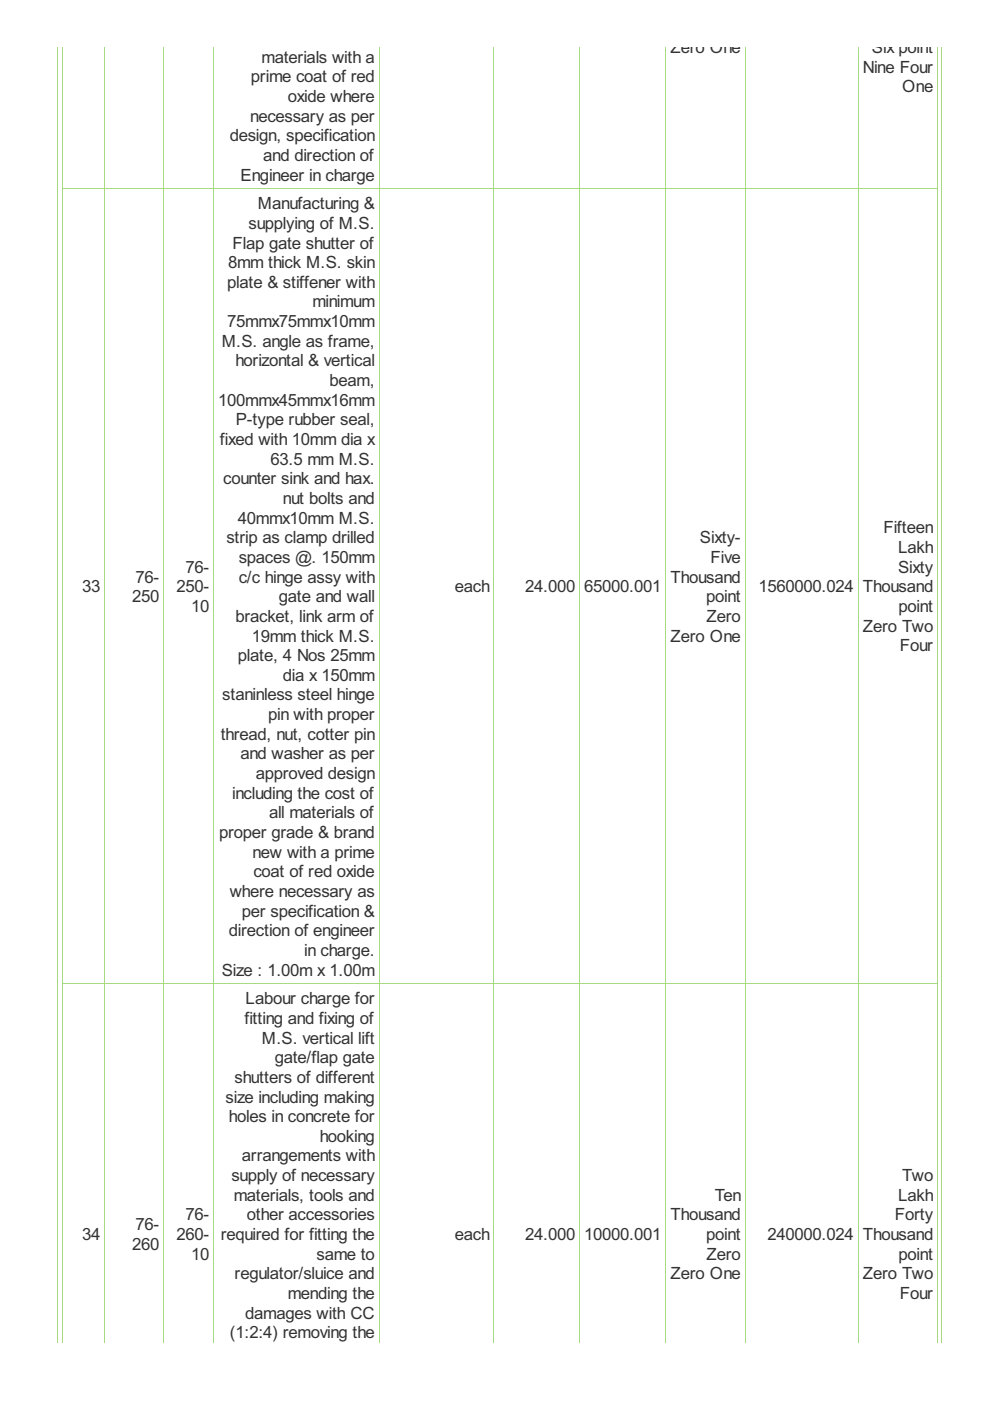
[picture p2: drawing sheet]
<svg xmlns="http://www.w3.org/2000/svg" width="210mm" height="297mm" viewBox="0 0 210 297" stroke-linecap="round" stroke-linejoin="round" font-family="sans-serif">
<defs><g id="words">
<g font-size="4" fill="#333">
<text x="142.2" y="11.2">Zero One</text>
<text x="184.9" y="11.2">Six point</text>
<text x="53.2" y="17.5">prime coat of red</text>
<text x="55.5" y="13.3">materials with a</text>
<text x="182.9" y="15.4">Nine Four</text>
<text x="61" y="21.6">oxide where</text>
<text x="191.3" y="19.5">One</text>
<text x="48.7" y="30">design, specification</text>
<text x="53" y="25.8">necessary as per</text>
<text x="55.8" y="34.1">and direction of</text>
<text x="51" y="38.3">Engineer in charge</text>
<text x="54.7" y="44.4">Manufacturing &amp;</text>
<text x="49.3" y="52.7">Flap gate shutter of</text>
<text x="52.7" y="48.5">supplying of M.S.</text>
<text x="48.4" y="56.9">8mm thick M.S. skin</text>
<text x="48.2" y="61">plate &amp; stiffener with</text>
<text x="66.2" y="65.2">minimum</text>
<text x="48.2" y="69.4">75mmx75mmx10mm</text>
<text x="47" y="73.5">M.S. angle as frame,</text>
<text x="49.9" y="77.7">horizontal &amp; vertical</text>
<text x="69.9" y="81.9">beam,</text>
<text x="46.3" y="86">100mmx45mmx16mm</text>
<text x="46.6" y="94.4">fixed with 10mm dia x</text>
<text x="50" y="90.2">P-type rubber seal,</text>
<text x="57.4" y="98.5">63.5 mm M.S.</text>
<text x="47.3" y="102.7">counter sink and hax.</text>
<text x="60" y="106.9">nut bolts and</text>
<text x="50.4" y="111">40mmx10mm M.S.</text>
<text x="187.3" y="113.1">Fifteen</text>
<text x="48" y="115.2">strip as clamp drilled</text>
<text x="50.6" y="119.4">spaces @. 150mm</text>
<text x="148.4" y="115.2">Sixty-</text>
<text x="150.7" y="119.4">Five</text>
<text x="190.4" y="117.3">Lakh</text>
<text x="17.5" y="125.6">33</text>
<text x="28.7" y="123.5">76-</text>
<text x="37.4" y="125.6">250-</text>
<text x="39.3" y="121.4">76-</text>
<text x="50.6" y="123.5">c/c hinge assy with</text>
<text x="96.4" y="125.6">each</text>
<text x="111.4" y="125.6">24.000</text>
<text x="123.9" y="125.6">65000.001</text>
<text x="142.2" y="123.5">Thousand</text>
<text x="160.8" y="125.6">1560000.024</text>
<text x="182.9" y="125.6">Thousand</text>
<text x="190.4" y="121.4">Sixty</text>
<text x="28" y="127.7">250</text>
<text x="40.5" y="129.8">10</text>
<text x="49.9" y="131.9">bracket, link arm of</text>
<text x="59.1" y="127.7">gate and wall</text>
<text x="149.7" y="127.7">point</text>
<text x="149.8" y="131.9">Zero</text>
<text x="190.5" y="129.8">point</text>
<text x="53.4" y="136">19mm thick M.S.</text>
<text x="142.2" y="136">Zero One</text>
<text x="182.9" y="133.9">Zero Two</text>
<text x="50.4" y="140.2">plate, 4 Nos 25mm</text>
<text x="190.8" y="138.1">Four</text>
<text x="47.1" y="148.5">staninless steel hinge</text>
<text x="60" y="144.4">dia x 150mm</text>
<text x="56.9" y="152.7">pin with proper</text>
<text x="46.8" y="156.9">thread, nut, cotter pin</text>
<text x="51" y="161">and washer as per</text>
<text x="54.3" y="165.2">approved design</text>
<text x="49.2" y="169.3">including the cost of</text>
<text x="57" y="173.5">all materials of</text>
<text x="46.4" y="177.7">proper grade &amp; brand</text>
<text x="53.6" y="181.8">new with a prime</text>
<text x="48.7" y="190.2">where necessary as</text>
<text x="53.7" y="186">coat of red oxide</text>
<text x="51.3" y="194.3">per specification &amp;</text>
<text x="48.5" y="198.5">direction of engineer</text>
<text x="64.5" y="202.7">in charge.</text>
<text x="47" y="206.8">Size : 1.00m x 1.00m</text>
<text x="52.1" y="212.9">Labour charge for</text>
<text x="51.8" y="217.1">fitting and fixing of</text>
<text x="55.5" y="221.3">M.S. vertical lift</text>
<text x="58.2" y="225.4">gate/flap gate</text>
<text x="47.8" y="233.8">size including making</text>
<text x="49.7" y="229.6">shutters of different</text>
<text x="48.5" y="237.9">holes in concrete for</text>
<text x="67.8" y="242.1">hooking</text>
<text x="49" y="250.4">supply of necessary</text>
<text x="51.3" y="246.3">arrangements with</text>
<text x="191.3" y="250.4">Two</text>
<text x="49.6" y="254.6">materials, tools and</text>
<text x="151.5" y="254.6">Ten</text>
<text x="190.4" y="254.6">Lakh</text>
<text x="17.5" y="262.9">34</text>
<text x="28.7" y="260.8">76-</text>
<text x="37.4" y="262.9">260-</text>
<text x="39.3" y="258.8">76-</text>
<text x="46.8" y="262.9">required for fitting the</text>
<text x="52.3" y="258.8">other accessories</text>
<text x="96.4" y="262.9">each</text>
<text x="111.4" y="262.9">24.000</text>
<text x="123.9" y="262.9">10000.001</text>
<text x="142.2" y="258.8">Thousand</text>
<text x="149.7" y="262.9">point</text>
<text x="162.8" y="262.9">240000.024</text>
<text x="182.9" y="262.9">Thousand</text>
<text x="189.7" y="258.8">Forty</text>
<text x="28" y="265">260</text>
<text x="40.5" y="267.1">10</text>
<text x="67.1" y="267.1">same to</text>
<text x="149.8" y="267.1">Zero</text>
<text x="190.5" y="267.1">point</text>
<text x="49.7" y="271.2">regulator/sluice and</text>
<text x="61" y="275.4">mending the</text>
<text x="142.2" y="271.2">Zero One</text>
<text x="182.9" y="271.2">Zero Two</text>
<text x="190.8" y="275.4">Four</text>
<text x="52" y="279.6">damages with CC</text>
<text x="48.7" y="283.7">(1:2:4) removing the</text>
</g>
</g></defs>
<g fill="none" stroke="#a8da7f" stroke-width=".21">
<path d="M12.2 9.9v274.8M13.2 9.9v274.8M22.2 9.9v274.8M34.7 9.9v274.8M45.3 9.9v274.8M80.4 9.9v274.8M104.7 9.9v274.8M122.9 9.9v274.8M141.1 9.9v274.8M158 9.9v274.8M181.9 9.9v274.8M198.8 9.9v274.8"/>
<path d="M199.6 9.9v274.8M13.1 39.9h185.8M13.1 208.5h185.8"/>
</g>
<use href="#words"/>
</svg>
